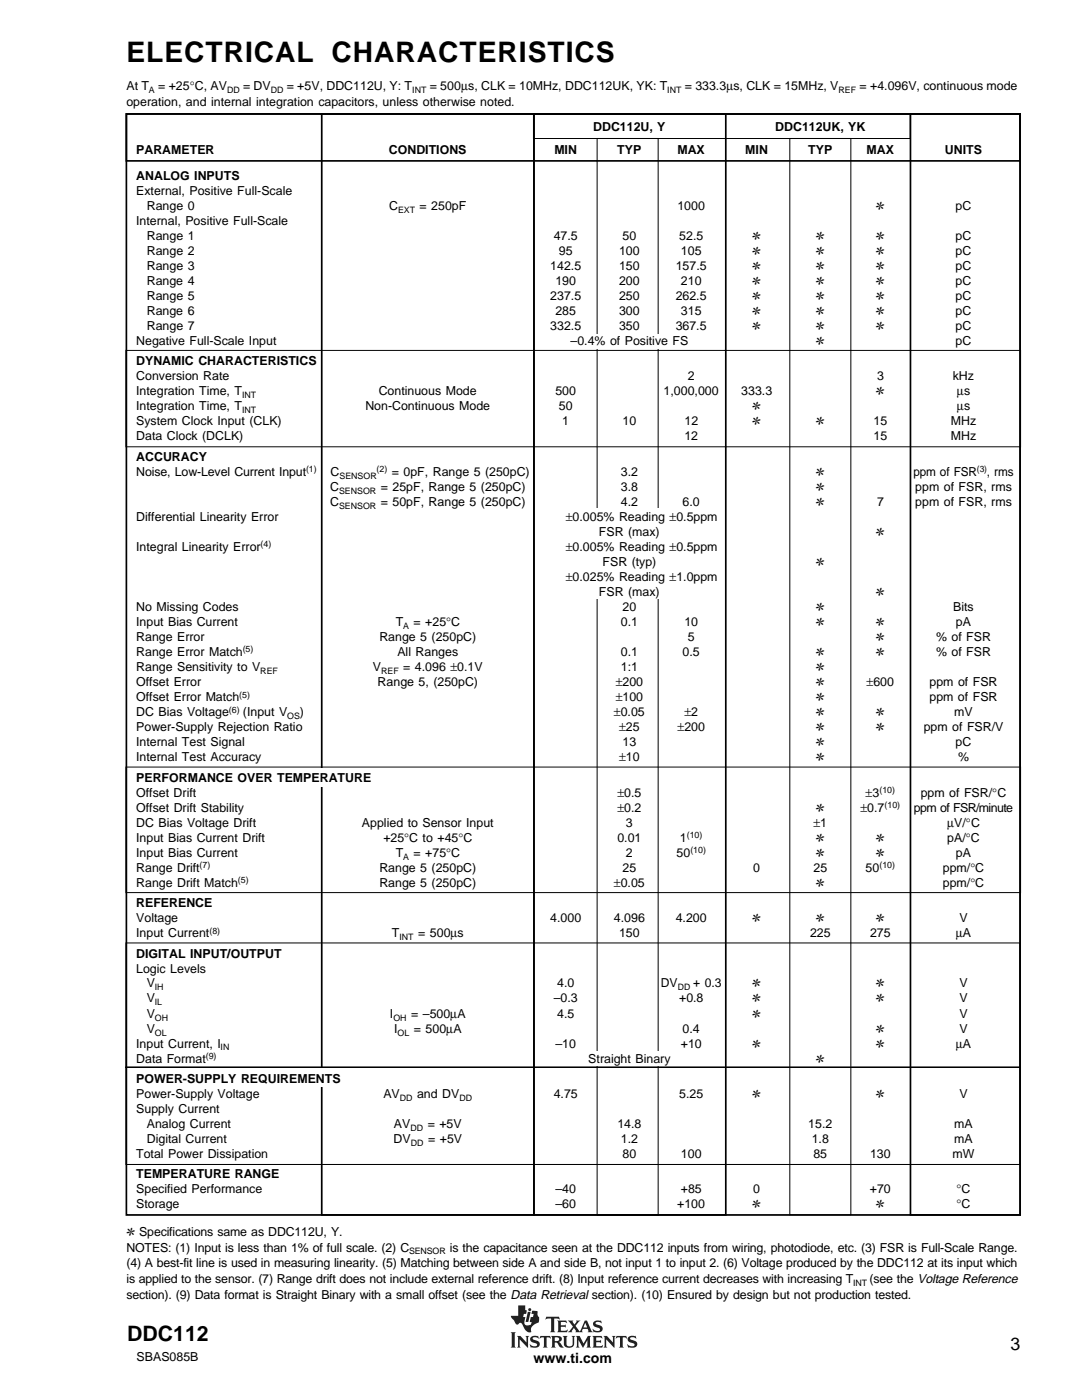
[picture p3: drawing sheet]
<svg xmlns="http://www.w3.org/2000/svg" width="216mm" height="279mm" viewBox="0 0 216 279" stroke-linecap="round" stroke-linejoin="round" font-family="sans-serif">
<defs><g id="words">
<text font-size="5.6" x="25.2" y="12.4">ELECTRICAL CHARACTERISTICS</text>
<text font-size="4.2" x="25.4" y="267.7">DDC112</text>
<text font-size="3.5" x="201.6" y="269.3">3</text>
<text font-size="2.8" x="106.5" y="272">www.ti.com</text>
<g font-size="2.5">
<text x="25.2" y="18">At T</text>
<text x="31.6" y="18">= +25°C, AV</text>
<text x="48.5" y="18">= DV</text>
<text x="57.2" y="18">= +5V, DDC112U, Y: T</text>
<text x="85.8" y="18">= 500µs, CLK = 10MHz, DDC112UK, YK: T</text>
<text x="136.6" y="18">= 333.3µs, CLK = 15MHz, V</text>
<text x="171.5" y="18">= +4.096V, continuous mode</text>
<text x="25.2" y="21.2">operation, and internal integration capacitors, unless otherwise noted.</text>
<text x="118.4" y="26.1">DDC112U, Y</text>
<text x="154.7" y="26.1">DDC112UK, YK</text>
<text x="27.2" y="30.7">PARAMETER</text>
<text x="27.2" y="35.9">ANALOG INPUTS</text>
<text x="77.6" y="30.7">CONDITIONS</text>
<text x="110.6" y="30.7">MIN</text>
<text x="123.2" y="30.7">TYP</text>
<text x="135.2" y="30.7">MAX</text>
<text x="148.7" y="30.7">MIN</text>
<text x="161.3" y="30.7">TYP</text>
<text x="172.9" y="30.7">MAX</text>
<text x="188.5" y="30.7">UNITS</text>
<text x="27.2" y="38.9">External, Positive Full-Scale</text>
<text x="29.3" y="41.9">Range 0</text>
<text x="77.6" y="41.9">C</text>
<text x="83.7" y="41.9">= 250pF</text>
<text x="135.2" y="41.9">1000</text>
<text x="174.8" y="41.9">✻</text>
<text x="190.7" y="41.9">pC</text>
<text x="27.2" y="44.9">Internal, Positive Full-Scale</text>
<text x="29.3" y="47.8">Range 1</text>
<text x="110.5" y="47.8">47.5</text>
<text x="124.2" y="47.8">50</text>
<text x="135.5" y="47.8">52.5</text>
<text x="150.1" y="47.8">✻</text>
<text x="162.8" y="47.8">✻</text>
<text x="174.8" y="47.8">✻</text>
<text x="190.7" y="47.8">pC</text>
<text x="29.3" y="53.8">Range 3</text>
<text x="29.3" y="50.8">Range 2</text>
<text x="109.8" y="53.8">142.5</text>
<text x="111.5" y="50.8">95</text>
<text x="123.5" y="50.8">100</text>
<text x="123.5" y="53.8">150</text>
<text x="134.8" y="53.8">157.5</text>
<text x="135.9" y="50.8">105</text>
<text x="150.1" y="53.8">✻</text>
<text x="150.1" y="50.8">✻</text>
<text x="162.8" y="53.8">✻</text>
<text x="162.8" y="50.8">✻</text>
<text x="174.8" y="53.8">✻</text>
<text x="174.8" y="50.8">✻</text>
<text x="190.7" y="53.8">pC</text>
<text x="190.7" y="50.8">pC</text>
<text x="29.3" y="59.9">Range 5</text>
<text x="29.3" y="56.9">Range 4</text>
<text x="109.8" y="59.9">237.5</text>
<text x="110.8" y="56.9">190</text>
<text x="123.5" y="56.9">200</text>
<text x="123.5" y="59.9">250</text>
<text x="134.8" y="59.9">262.5</text>
<text x="135.9" y="56.9">210</text>
<text x="150.1" y="59.9">✻</text>
<text x="150.1" y="56.9">✻</text>
<text x="162.8" y="59.9">✻</text>
<text x="162.8" y="56.9">✻</text>
<text x="174.8" y="59.9">✻</text>
<text x="174.8" y="56.9">✻</text>
<text x="190.7" y="59.9">pC</text>
<text x="190.7" y="56.9">pC</text>
<text x="29.3" y="65.8">Range 7</text>
<text x="29.3" y="62.9">Range 6</text>
<text x="109.8" y="65.8">332.5</text>
<text x="110.8" y="62.9">285</text>
<text x="123.5" y="62.9">300</text>
<text x="123.5" y="65.8">350</text>
<text x="134.8" y="65.8">367.5</text>
<text x="135.9" y="62.9">315</text>
<text x="150.1" y="65.8">✻</text>
<text x="150.1" y="62.9">✻</text>
<text x="162.8" y="65.8">✻</text>
<text x="162.8" y="62.9">✻</text>
<text x="174.8" y="65.8">✻</text>
<text x="174.8" y="62.9">✻</text>
<text x="190.7" y="65.8">pC</text>
<text x="190.7" y="62.9">pC</text>
<text x="27.2" y="68.8">Negative Full-Scale Input</text>
<text x="113.8" y="68.8">–</text>
<text x="115.2" y="68.8">0.4% of Positive FS</text>
<text x="162.8" y="68.8">✻</text>
<text x="190.7" y="68.8">pC</text>
<text x="27.2" y="72.9">DYNAMIC CHARACTERISTICS</text>
<text x="27.2" y="75.9">Conversion Rate</text>
<text x="137.2" y="75.9">2</text>
<text x="175" y="75.9">3</text>
<text x="190.1" y="75.9">kHz</text>
<text x="27.2" y="78.9">Integration Time, T</text>
<text x="27.2" y="81.9">Integration Time, T</text>
<text x="72.9" y="81.9">Non-Continuous Mode</text>
<text x="75.6" y="78.9">Continuous Mode</text>
<text x="110.8" y="78.9">500</text>
<text x="111.5" y="81.9">50</text>
<text x="132.4" y="78.9">1,000,000</text>
<text x="147.9" y="78.9">333.3</text>
<text x="150.1" y="81.9">✻</text>
<text x="174.8" y="78.9">✻</text>
<text x="190.9" y="78.9">µs</text>
<text x="190.9" y="81.9">µs</text>
<text x="27.2" y="84.9">System Clock Input (CLK)</text>
<text x="27.2" y="87.9">Data Clock (DCLK)</text>
<text x="112.2" y="84.9">1</text>
<text x="124.2" y="84.9">10</text>
<text x="136.6" y="87.9">12</text>
<text x="136.6" y="84.9">12</text>
<text x="150.1" y="84.9">✻</text>
<text x="162.8" y="84.9">✻</text>
<text x="174.3" y="87.9">15</text>
<text x="174.3" y="84.9">15</text>
<text x="189.7" y="87.9">MHz</text>
<text x="189.7" y="84.9">MHz</text>
<text x="27.2" y="91.9">ACCURACY</text>
<text x="27.2" y="95">Noise, Low-Level Current Input</text>
<text x="65.9" y="95">C</text>
<text x="78.2" y="95">= 0pF, Range 5 (250pC)</text>
<text x="123.9" y="95">3.2</text>
<text x="162.8" y="95">✻</text>
<text x="182.2" y="95">ppm of FSR</text>
<text x="196.9" y="95">, rms</text>
<text x="65.9" y="98">C</text>
<text x="65.9" y="101">C</text>
<text x="76" y="98">= 25pF, Range 5 (250pC)</text>
<text x="76" y="101">= 50pF, Range 5 (250pC)</text>
<text x="123.9" y="98">3.8</text>
<text x="123.9" y="101">4.2</text>
<text x="136.2" y="101">6.0</text>
<text x="162.8" y="98">✻</text>
<text x="162.8" y="101">✻</text>
<text x="175" y="101">7</text>
<text x="182.6" y="101">ppm of FSR, rms</text>
<text x="182.6" y="98">ppm of FSR, rms</text>
<text x="27.2" y="103.9">Differential Linearity Error</text>
<text x="112.9" y="103.9">±0.005% Reading ±0.5ppm</text>
<text x="119.5" y="106.9">FSR (max)</text>
<text x="174.8" y="106.9">✻</text>
<text x="27.2" y="109.9">Integral Linearity Error</text>
<text x="112.9" y="109.9">±0.005% Reading ±0.5ppm</text>
<text x="120.2" y="112.9">FSR (typ)</text>
<text x="162.8" y="112.9">✻</text>
<text x="112.9" y="116">±0.025% Reading ±1.0ppm</text>
<text x="119.5" y="119">FSR (max)</text>
<text x="174.8" y="119">✻</text>
<text x="27.2" y="121.9">No Missing Codes</text>
<text x="27.2" y="124.9">Input Bias Current</text>
<text x="79" y="124.9">T</text>
<text x="82.5" y="124.9">= +25°C</text>
<text x="123.9" y="124.9">0.1</text>
<text x="124.2" y="121.9">20</text>
<text x="136.6" y="124.9">10</text>
<text x="162.8" y="124.9">✻</text>
<text x="162.8" y="121.9">✻</text>
<text x="174.8" y="124.9">✻</text>
<text x="190.2" y="121.9">Bits</text>
<text x="190.8" y="124.9">pA</text>
<text x="27.2" y="130.9">Range Error Match</text>
<text x="27.2" y="127.9">Range Error</text>
<text x="75.7" y="127.9">Range 5 (250pC)</text>
<text x="79.3" y="130.9">All Ranges</text>
<text x="123.9" y="130.9">0.1</text>
<text x="136.2" y="130.9">0.5</text>
<text x="137.2" y="127.9">5</text>
<text x="162.8" y="130.9">✻</text>
<text x="174.8" y="127.9">✻</text>
<text x="174.8" y="130.9">✻</text>
<text x="186.8" y="127.9">% of FSR</text>
<text x="186.8" y="130.9">% of FSR</text>
<text x="27.2" y="133.9">Range Sensitivity to V</text>
<text x="27.2" y="136.9">Offset Error</text>
<text x="74.4" y="133.9">V</text>
<text x="75.4" y="136.9">Range 5, (250pC)</text>
<text x="80.5" y="133.9">= 4.096 ±0.1V</text>
<text x="122.9" y="136.9">±200</text>
<text x="123.9" y="133.9">1:1</text>
<text x="162.8" y="133.9">✻</text>
<text x="162.8" y="136.9">✻</text>
<text x="172.9" y="136.9">±600</text>
<text x="185.5" y="136.9">ppm of FSR</text>
<text x="27.2" y="142.9">DC Bias Voltage</text>
<text x="27.2" y="139.9">Offset Error Match</text>
<text x="48.5" y="142.9">(Input V</text>
<text x="59.9" y="142.9">)</text>
<text x="122.5" y="142.9">±0.05</text>
<text x="122.9" y="139.9">±100</text>
<text x="136.6" y="142.9">±2</text>
<text x="162.8" y="139.9">✻</text>
<text x="162.8" y="142.9">✻</text>
<text x="174.8" y="142.9">✻</text>
<text x="185.5" y="139.9">ppm of FSR</text>
<text x="190.4" y="142.9">mV</text>
<text x="27.2" y="145.9">Power-Supply Rejection Ratio</text>
<text x="27.2" y="148.9">Internal Test Signal</text>
<text x="123.5" y="145.9">±25</text>
<text x="124.2" y="148.9">13</text>
<text x="135.2" y="145.9">±200</text>
<text x="162.8" y="145.9">✻</text>
<text x="162.8" y="148.9">✻</text>
<text x="174.8" y="145.9">✻</text>
<text x="184.3" y="145.9">ppm of FSR/V</text>
<text x="190.7" y="148.9">pC</text>
<text x="27.2" y="151.9">Internal Test Accuracy</text>
<text x="27.2" y="156">PERFORMANCE OVER TEMPERATURE</text>
<text x="123.5" y="151.9">±10</text>
<text x="162.8" y="151.9">✻</text>
<text x="191.2" y="151.9">%</text>
<text x="27.2" y="162">Offset Drift Stability</text>
<text x="27.2" y="159">Offset Drift</text>
<text x="123.2" y="162">±0.2</text>
<text x="123.2" y="159">±0.5</text>
<text x="162.8" y="162">✻</text>
<text x="171.7" y="162">±0.7</text>
<text x="172.7" y="159">±3</text>
<text x="182.4" y="162">ppm of FSR/minute</text>
<text x="183.7" y="159">ppm of FSR/°C</text>
<text x="27.2" y="165">DC Bias Voltage Drift</text>
<text x="27.2" y="168">Input Bias Current Drift</text>
<text x="72.2" y="165">Applied to Sensor Input</text>
<text x="76.5" y="168">+25°C to +45°C</text>
<text x="123.2" y="168">0.01</text>
<text x="124.9" y="165">3</text>
<text x="135.7" y="168">1</text>
<text x="162.3" y="165">±1</text>
<text x="162.8" y="168">✻</text>
<text x="174.8" y="168">✻</text>
<text x="189" y="165">µV/°C</text>
<text x="189" y="168">pA/°C</text>
<text x="27.2" y="171">Input Bias Current</text>
<text x="27.2" y="174">Range Drift</text>
<text x="75.7" y="174">Range 5 (250pC)</text>
<text x="79" y="171">T</text>
<text x="82.5" y="171">= +75°C</text>
<text x="124.2" y="174">25</text>
<text x="124.9" y="171">2</text>
<text x="135" y="171">50</text>
<text x="150.3" y="174">0</text>
<text x="162.3" y="174">25</text>
<text x="162.8" y="171">✻</text>
<text x="172.7" y="174">50</text>
<text x="174.8" y="171">✻</text>
<text x="188.1" y="174">ppm/°C</text>
<text x="190.8" y="171">pA</text>
<text x="27.2" y="177">Range Drift Match</text>
<text x="75.7" y="177">Range 5 (250pC)</text>
<text x="122.5" y="177">±0.05</text>
<text x="162.8" y="177">✻</text>
<text x="188.1" y="177">ppm/°C</text>
<text x="27.2" y="181">REFERENCE</text>
<text x="27.2" y="184">Voltage</text>
<text x="109.8" y="184">4.000</text>
<text x="122.5" y="184">4.096</text>
<text x="134.8" y="184">4.200</text>
<text x="150.1" y="184">✻</text>
<text x="162.8" y="184">✻</text>
<text x="174.8" y="184">✻</text>
<text x="191.4" y="184">V</text>
<text x="27.2" y="187">Input Current</text>
<text x="27.2" y="191.1">DIGITAL INPUT/OUTPUT</text>
<text x="78.2" y="187">T</text>
<text x="83.4" y="187">= 500µs</text>
<text x="123.5" y="187">150</text>
<text x="161.6" y="187">225</text>
<text x="173.6" y="187">275</text>
<text x="190.7" y="187">µA</text>
<text x="27.2" y="194.1">Logic Levels</text>
<text x="29.3" y="197.1">V</text>
<text x="111.2" y="197.1">4.0</text>
<text x="131.9" y="197.1">DV</text>
<text x="138.3" y="197.1">+ 0.3</text>
<text x="150.1" y="197.1">✻</text>
<text x="174.8" y="197.1">✻</text>
<text x="191.4" y="197.1">V</text>
<text x="29.3" y="200.1">V</text>
<text x="29.3" y="203.1">V</text>
<text x="77.8" y="203.1">I</text>
<text x="82" y="203.1">= –500µA</text>
<text x="110.5" y="200.1">–0.3</text>
<text x="111.2" y="203.1">4.5</text>
<text x="135.5" y="200.1">+0.8</text>
<text x="150.1" y="200.1">✻</text>
<text x="150.1" y="203.1">✻</text>
<text x="174.8" y="200.1">✻</text>
<text x="191.4" y="200.1">V</text>
<text x="191.4" y="203.1">V</text>
<text x="27.2" y="209.1">Input Current, I</text>
<text x="29.3" y="206.1">V</text>
<text x="78.7" y="206.1">I</text>
<text x="82.6" y="206.1">= 500µA</text>
<text x="110.8" y="209.1">–10</text>
<text x="135.8" y="209.1">+10</text>
<text x="136.2" y="206.1">0.4</text>
<text x="150.1" y="209.1">✻</text>
<text x="174.8" y="209.1">✻</text>
<text x="174.8" y="206.1">✻</text>
<text x="190.7" y="209.1">µA</text>
<text x="191.4" y="206.1">V</text>
<text x="27.2" y="212.1">Data Format</text>
<text x="117.4" y="212.1">Straight Binary</text>
<text x="162.8" y="212.1">✻</text>
<text x="27.2" y="216.1">POWER-SUPPLY REQUIREMENTS</text>
<text x="27.2" y="219.1">Power-Supply Voltage</text>
<text x="76.5" y="219.1">AV</text>
<text x="83.2" y="219.1">and DV</text>
<text x="110.5" y="219.1">4.75</text>
<text x="135.6" y="219.1">5.25</text>
<text x="150.1" y="219.1">✻</text>
<text x="174.8" y="219.1">✻</text>
<text x="191.4" y="219.1">V</text>
<text x="27.2" y="222.1">Supply Current</text>
<text x="29.3" y="225.1">Analog Current</text>
<text x="78.6" y="225.1">AV</text>
<text x="85.3" y="225.1">= +5V</text>
<text x="123.2" y="225.1">14.8</text>
<text x="161.3" y="225.1">15.2</text>
<text x="190.4" y="225.1">mA</text>
<text x="27.2" y="231.1">Total Power Dissipation</text>
<text x="29.3" y="228.1">Digital Current</text>
<text x="78.5" y="228.1">DV</text>
<text x="85.4" y="228.1">= +5V</text>
<text x="123.9" y="228.1">1.2</text>
<text x="124.2" y="231.1">80</text>
<text x="135.9" y="231.1">100</text>
<text x="162" y="228.1">1.8</text>
<text x="162.3" y="231.1">85</text>
<text x="173.6" y="231.1">130</text>
<text x="190" y="231.1">mW</text>
<text x="190.4" y="228.1">mA</text>
<text x="27.2" y="235.2">TEMPERATURE RANGE</text>
<text x="27.2" y="238.2">Specified Performance</text>
<text x="110.8" y="238.2">–40</text>
<text x="135.8" y="238.2">+85</text>
<text x="150.3" y="238.2">0</text>
<text x="173.6" y="238.2">+70</text>
<text x="190.9" y="238.2">°C</text>
<text x="27.2" y="241.2">Storage</text>
<text x="110.8" y="241.2">–60</text>
<text x="135.1" y="241.2">+100</text>
<text x="150.1" y="241.2">✻</text>
<text x="174.8" y="241.2">✻</text>
<text x="190.9" y="241.2">°C</text>
<text x="25.2" y="246.6">✻ Specifications same as DDC112U, Y.</text>
<text x="25.2" y="249.8">NOTES: (1) Input is less than 1% of full scale. (2) C</text>
<text x="89.8" y="249.8">is the capacitance seen at the DDC112 inputs from wiring, photodiode, etc. (3) FSR is Full-Scale Range.</text>
<text x="25.2" y="252.9">(4) A best-fit line is used in measuring linearity. (5) Matching between side A and side B, not input 1 to input 2. (6) Voltage produced by the DDC112 at its input which</text>
<text x="25.2" y="256.1">is applied to the sensor. (7) Range drift does not include external reference drift. (8) Input reference current decreases with increasing T</text>
<text x="173.5" y="256.1">(see the Voltage Reference</text>
<text x="25.2" y="259.3">section). (9) Data format is Straight Binary with a small offset (see the Data Retrieval section). (10) Ensured by design but not production tested.</text>
<text x="27.3" y="271.6">SBAS085B</text>
</g>
<g font-size="1.8">
<text x="29.7" y="18.6">A</text>
<text x="45.3" y="18.6">DD</text>
<text x="54" y="18.6">DD</text>
<text x="82.3" y="18.6">INT</text>
<text x="133.1" y="18.6">INT</text>
<text x="167.3" y="18.6">REF</text>
<text x="79.4" y="42.5">EXT</text>
<text x="48.3" y="79.5">INT</text>
<text x="48.3" y="82.5">INT</text>
<text x="61.1" y="94.2">(1)</text>
<text x="67.7" y="95.5">SENSOR</text>
<text x="75.1" y="94.2">(2)</text>
<text x="194.9" y="94.2">(3)</text>
<text x="67.6" y="98.6">SENSOR</text>
<text x="67.6" y="101.5">SENSOR</text>
<text x="52" y="109.2">(4)</text>
<text x="80.4" y="125.5">A</text>
<text x="48.4" y="130.2">(5)</text>
<text x="51.9" y="134.5">REF</text>
<text x="76.1" y="134.5">REF</text>
<text x="45.7" y="142.2">(6)</text>
<text x="47.8" y="139.2">(5)</text>
<text x="57.3" y="143.5">OS</text>
<text x="175.5" y="158.3">(10)</text>
<text x="176.5" y="161.3">(10)</text>
<text x="137" y="167.3">(10)</text>
<text x="39.8" y="173.3">(7)</text>
<text x="80.4" y="171.5">A</text>
<text x="137.8" y="170.3">(10)</text>
<text x="175.5" y="173.3">(10)</text>
<text x="47.5" y="176.3">(5)</text>
<text x="41.8" y="186.3">(8)</text>
<text x="79.7" y="187.6">INT</text>
<text x="30.9" y="197.7">IH</text>
<text x="135.3" y="197.7">DD</text>
<text x="30.9" y="200.7">IL</text>
<text x="30.9" y="203.7">OH</text>
<text x="78.5" y="203.7">OH</text>
<text x="30.9" y="206.7">OL</text>
<text x="44" y="209.6">IN</text>
<text x="79.3" y="206.7">OL</text>
<text x="41.1" y="211.4">(9)</text>
<text x="79.8" y="219.7">DD</text>
<text x="91.7" y="219.7">DD</text>
<text x="81.9" y="225.7">DD</text>
<text x="82" y="228.7">DD</text>
<text x="81.6" y="250.4">SENSOR</text>
<text x="170.3" y="256.7">INT</text>
</g>
</g></defs>
<g fill="#231f20">
<path d="M103.4 260.5h1.4v.9l.3 .1-.1 .7h-.5l-.1 .6h.4l-.2 1a.56 .56 0 0 0 .5 .7l.8-.1 .2-.6h-.4l.2-1h.4l.2-.6h-.5l.2-.6 1.1 .1-.1 .7 .4 .4v.7a.5 .5 0 0 1-.6 .6l-1 .8v.7a.2 .2 0 0 1 0 .2 .2 .2 0 0 1-.2 .1 2 2 0 0 1-1.6-1.6 .44 .44 0 0 0-.4-.3 .44 .44 0 0 0-.4 .3h-.3l-.2-.1-.9-1.3-.1-.3h1.5z" fill-rule="evenodd"/>
<path d="M105.3 261.8h.6l-.5 2h-.5z" fill-rule="evenodd"/>
<path d="M118.5 263.8l.4-.2 1-.1 .2 .6-.6-.3-.6 .1a.34 .34 0 0 0 0 .4 .34 .34 0 0 0 .4 .1 .77 .77 0 0 1 .9 .4 .77 .77 0 0 1-.2 .9l-.5 .2h-1l-.3-.7 .6 .4h.5a.36 .36 0 0 0 .4-.4 .36 .36 0 0 0-.5-.2 .75 .75 0 0 1-.7-.4 .75 .75 0 0 1 0-.8z" fill-rule="evenodd"/>
<path d="M111.2 263.5h1.8l.1 .6-.4-.3-.8 .1v.6h.8l.2-.2v.7l-.3-.2h-.7v.7l1 .1 .3-.3-.1 .6h-1.9l.2-.4v-1.6z" fill-rule="evenodd"/>
<path d="M109 262.8h2.5l.2 .6-.5-.3-.6 .1v2.4l.2 .3h-1l.2-.3v-2.4l-.7-.1-.4 .3z" fill-rule="evenodd"/>
<path d="M113.3 263.5h1.1l-.1 .3 .3 .5 .5-.6-.2-.2h.9l-1 1.1 .9 1.1 1-2.2h.4l.9 2.1 .3 .3h-1l.1-.2-.1-.5h-1l-.2 .5 .2 .2h-1.5l.1-.3-.4-.6-.4 .7 .1 .2h-.9l1-1.2z" fill-rule="evenodd"/>
<circle cx="105.7" cy="261.4" r=".31"/>
</g>
<path d="M116.8 264l.4 .9h-.8z" fill="#fff"/>
<g fill="#231f20">
<path d="M101.9 265.9h1l-.2 .2v2.6l.2 .2h-1l.2-.2v-2.6z" fill-rule="evenodd"/>
<path d="M103.2 266.6h.6l1.3 1.3-.1-1-.2-.3h.8l-.2 .3v2.1l-1.7-1.7v1.4l.2 .2h-.7l.2-.2v-1.8z" fill-rule="evenodd"/>
<path d="M112.3 266.6h.9l-.2 .3v1.4l.2 .3 .3 .1 .5-.1 .3-.3v-1.4l-.2-.3h.7l-.2 .3v1.3a1.05 1.05 0 0 1-1.1 .8 1.05 1.05 0 0 1-1-.8v-1.3z" fill-rule="evenodd"/>
<path d="M107.8 266.6h2l.1 .6-.4-.3-.4 .1v1.7l.2 .2h-1l.2-.3v-1.6l-.5-.1-.3 .3z" fill-rule="evenodd"/>
<path d="M106 266.8l.4-.2h1l.1 .5-.8-.2a.28 .28 0 0 0-.4 .1 .28 .28 0 0 0 .3 .4 .94 .94 0 0 1 1.1 1.1l-.6 .4-1.2 .1-.2-.7 .8 .4 .6-.1a.65 .65 0 0 0-.8-.7 .63 .63 0 0 1-.5-.4 .63 .63 0 0 1 .2-.7z" fill-rule="evenodd"/>
<path d="M114.9 266.6h.8l.7 1.5 .9-1.5h.6l-.2 .3v1.8l.3 .2h-1l.2-.2v-1.2l-.9 1.5-.9-1.6v1.2l.2 .3h-.7l.2-.3v-1.6z" fill-rule="evenodd"/>
<path d="M120.4 266.6h.7l1.2 1.3v-1l-.2-.3h.7l-.2 .3v2.1l-1.6-1.7v1.4l.2 .2h-.8l.2-.2v-1.8z" fill-rule="evenodd"/>
<path d="M118.2 266.6h1.8l.2 .6-.5-.3-.7 .1v.6h.7l.2-.2v.6l-.2-.1h-.7v.7l.9 .1 .4-.3-.1 .5h-2l.2-.2v-1.8z" fill-rule="evenodd"/>
<path d="M123 266.6h2l.1 .6-.3-.3-.5 .1v1.7l.2 .2h-1l.2-.2v-1.7l-.4-.1-.5 .3z" fill-rule="evenodd"/>
<path d="M125.4 266.8a1.44 1.44 0 0 1 1.3-.1l.1-.1 .2 .5-.4-.2a.51 .51 0 0 0-.8 .3l.1 .1a1.26 1.26 0 0 1 1.3 .9l-.3 .6-.6 .2h-.9l-.3-.7 .8 .4 .7-.1a.38 .38 0 0 0-.1-.5 .38 .38 0 0 0-.4-.1 .72 .72 0 0 1-.8-.3 .72 .72 0 0 1 .1-.9z" fill-rule="evenodd"/>
<path d="M110 266.6h1.3a.62 .62 0 0 1 .8 .5 .62 .62 0 0 1-.6 .7l1 1-.2 .2a1.03 1.03 0 0 1-1.1-.9l-.5-.2v.8l.2 .2h-.9l.2-.3v-1.6z" fill-rule="evenodd"/>
</g>
<path d="M110.7 266.9h.4a.39 .39 0 0 1 .5 .3 .39 .39 0 0 1-.4 .4h-.5z" fill-rule="evenodd" fill="#fff"/>
<path d="M64.2 22.7h42.3v219.8h-42.3z" fill="none" stroke="#000" stroke-width=".34"/>
<g fill="#fff">
<path d="M62.7 213.3h3.4v3.6h-3.4z" fill-rule="evenodd"/>
<path d="M62.4 153.3h3.3v3.7h-3.3z" fill-rule="evenodd"/>
</g>
<path d="M25.2 22.7h178.4v219.8h-178.4zM25.2 22.7h178.4v9.4h-178.4zM106.5 22.7h38.3v219.8h-38.3zM181.7 22.7h21.9v219.8h-21.9z" fill="none" stroke="#000" stroke-width=".34"/>
<path d="M106.4 22.7h75.2v4.9h-75.2zM119.1 27.6h12.2v214.9h-12.2zM157.6 27.6h12.2v214.9h-12.2z" fill="none" stroke="#000" stroke-width=".2"/>
<path d="M114.8 66.7h21.1v2.8h-21.1z" fill-rule="evenodd" fill="#fff"/>
<path d="M25.1 69.9h178.5v19.3h-178.5zM25.1 153.1h178.5v25h-178.5zM25.1 188.2h178.5v24.8h-178.5zM25.1 213h178.5v19.4h-178.5z" fill="none" stroke="#000" stroke-width=".2"/>
<g fill="#fff">
<path d="M108.3 101.5h35.7v18.1h-35.7z" fill-rule="evenodd"/>
<path d="M115 209.9h21.2v2.9h-21.2z" fill-rule="evenodd"/>
</g>
<use href="#words"/>
</svg>
